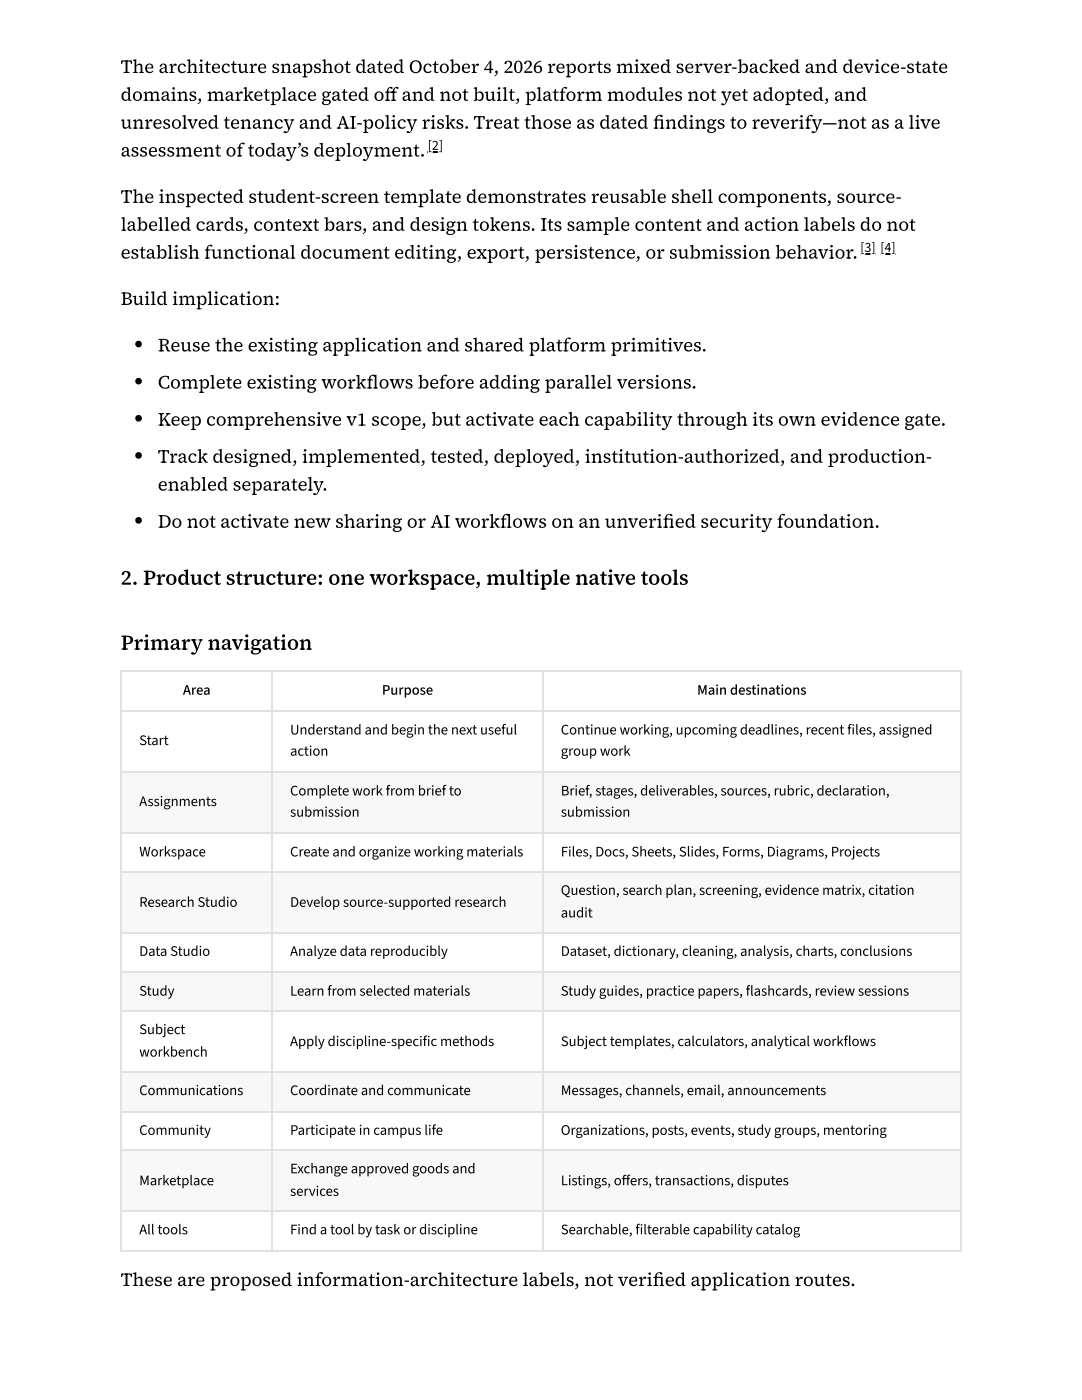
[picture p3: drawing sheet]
<svg xmlns="http://www.w3.org/2000/svg" width="216mm" height="279mm" viewBox="0 0 216 279" stroke-linecap="round" stroke-linejoin="round" font-family="sans-serif">
<defs><g id="words">
<g font-size="4.2">
<text x="24.1" y="116.7">2. Product structure: one workspace, multiple native tools</text>
<text x="24.1" y="129.6">Primary navigation</text>
</g>
<g font-size="3.7">
<text x="24.1" y="14.6">The architecture snapshot dated October 4, 2026 reports mixed server-backed and device-state</text>
<text x="24.1" y="20.1">domains, marketplace gated off and not built, platform modules not yet adopted, and</text>
<text x="24.1" y="25.7">unresolved tenancy and AI-policy risks. Treat those as dated fi ndings to reverify—not as a live</text>
<text x="24.1" y="31.2">assessment oftoday’s deployment.</text>
<text x="24.1" y="40.5">The inspected student-screen template demonstrates reusable shell components, source-</text>
<text x="24.1" y="46">labelled cards, context bars, and design tokens. Its sample content and action labels do not</text>
<text x="24.1" y="51.6">establish functional document editing, export, persistence, or submission behavior.</text>
<text x="24.1" y="60.9">Build implication:</text>
<text x="31.5" y="70.1">Reuse the existing application and shared platform primitives.</text>
<text x="31.5" y="77.5">Complete existing workfl ows before adding parallel versions.</text>
<text x="31.5" y="84.9">Keep comprehensive v1 scope, but activate each capability through its own evidence gate.</text>
<text x="31.5" y="92.3">Track designed, implemented, tested, deployed, institution-authorized, and production-</text>
<text x="31.5" y="97.9">enabled separately.</text>
<text x="31.5" y="105.3">Do not activate new sharing or AI workfl ows on an unverifi ed security foundation.</text>
<text x="24.1" y="256.6">These are proposed information-architecture labels, not verifi ed application routes.</text>
</g>
<g font-size="2.9">
<text x="36.5" y="138.6">Area</text>
<text x="76.2" y="138.6">Purpose</text>
<text x="139.1" y="138.6">Main destinations</text>
<text x="27.8" y="148.7">Start</text>
<text x="57.9" y="146.6">Understand and begin the next useful</text>
<text x="111.9" y="146.6">Continue working, upcoming deadlines, recent files, assigned</text>
<text x="57.9" y="150.8">action</text>
<text x="111.9" y="150.8">group work</text>
<text x="27.8" y="160.9">Assignments</text>
<text x="57.9" y="158.8">Complete work from brief to</text>
<text x="111.9" y="158.8">Brief, stages, deliverables, sources, rubric, declaration,</text>
<text x="57.9" y="163">submission</text>
<text x="111.9" y="163">submission</text>
<text x="27.8" y="170.9">Workspace</text>
<text x="57.9" y="170.9">Create and organize working materials</text>
<text x="111.9" y="170.9">Files, Docs, Sheets, Slides, Forms, Diagrams, Projects</text>
<text x="111.9" y="178.6">Question, search plan, screening, evidence matrix, citation</text>
<text x="27.8" y="181">Research Studio</text>
<text x="57.9" y="181">Develop source-supported research</text>
<text x="111.9" y="183.1">audit</text>
<text x="27.8" y="190.8">Data Studio</text>
<text x="57.9" y="190.8">Analyze data reproducibly</text>
<text x="111.9" y="190.8">Dataset, dictionary, cleaning, analysis, charts, conclusions</text>
<text x="27.8" y="198.7">Study</text>
<text x="57.9" y="198.7">Learn from selected materials</text>
<text x="111.9" y="198.7">Study guides, practice papers, flashcards, review sessions</text>
<text x="27.8" y="206.4">Subject</text>
<text x="57.9" y="208.8">Apply discipline-specific methods</text>
<text x="111.9" y="208.8">Subject templates, calculators, analytical workflows</text>
<text x="27.8" y="210.9">workbench</text>
<text x="27.8" y="218.5">Communications</text>
<text x="57.9" y="218.5">Coordinate and communicate</text>
<text x="111.9" y="218.5">Messages, channels, email, announcements</text>
<text x="27.8" y="226.5">Community</text>
<text x="57.9" y="226.5">Participate in campus life</text>
<text x="111.9" y="226.5">Organizations, posts, events, study groups, mentoring</text>
<text x="27.8" y="236.5">Marketplace</text>
<text x="57.9" y="234.2">Exchange approved goods and</text>
<text x="57.9" y="238.7">services</text>
<text x="111.9" y="236.5">Listings, off ers, transactions, disputes</text>
<text x="27.8" y="246.3">All tools</text>
<text x="57.9" y="246.3">Find a tool by task or discipline</text>
<text x="111.9" y="246.3">Searchable, filterable capability catalog</text>
</g>
<g font-size="2.8">
<text x="85.3" y="29.9">[2]</text>
<text x="171.6" y="50.3">[3] [4]</text>
</g>
</g></defs>
<g fill="#f6f8fa">
<path d="M24.3 154h29.9v12.2h-29.9z"/>
<path d="M54.2 154h54v12.2h-54z"/>
<path d="M108.2 154h83.6v12.2h-83.6z"/>
</g>
<g fill="#fff">
<path d="M24.3 166.2h29.9v7.9h-29.9z"/>
<path d="M54.2 166.2h54v7.9h-54z"/>
<path d="M108.2 166.2h83.6v7.9h-83.6z"/>
</g>
<g fill="#f6f8fa">
<path d="M24.3 174.1h29.9v12.2h-29.9z"/>
<path d="M54.2 174.1h54v12.2h-54z"/>
<path d="M108.2 174.1h83.6v12.2h-83.6z"/>
</g>
<g fill="#fff">
<path d="M24.3 186.3h29.9v7.6h-29.9z"/>
<path d="M54.2 186.3h54v7.6h-54z"/>
<path d="M108.2 186.3h83.6v7.6h-83.6z"/>
</g>
<g fill="#f6f8fa">
<path d="M24.3 193.9h29.9v8h-29.9z"/>
<path d="M54.2 193.9h54v8h-54z"/>
<path d="M108.2 193.9h83.6v8h-83.6z"/>
</g>
<g fill="#fff">
<path d="M24.3 201.9h29.9v12.1h-29.9z"/>
<path d="M54.2 201.9h54v12.1h-54z"/>
<path d="M108.2 201.9h83.6v12.1h-83.6z"/>
</g>
<g fill="#f6f8fa">
<path d="M24.3 214h29.9v7.7h-29.9z"/>
<path d="M54.2 214h54v7.7h-54z"/>
<path d="M108.2 214h83.6v7.7h-83.6z"/>
</g>
<g fill="#fff">
<path d="M24.3 221.7h29.9v8h-29.9z"/>
<path d="M54.2 221.7h54v8h-54z"/>
<path d="M108.2 221.7h83.6v8h-83.6z"/>
</g>
<g fill="#f6f8fa">
<path d="M24.3 229.7h29.9v12.1h-29.9z"/>
<path d="M54.2 229.7h54v12.1h-54z"/>
<path d="M108.2 229.7h83.6v12.1h-83.6z"/>
</g>
<g fill="#fff">
<path d="M24.3 241.8h29.9v7.7h-29.9z"/>
<path d="M54.2 241.8h54v7.7h-54z"/>
<path d="M108.2 241.8h83.6v7.7h-83.6z"/>
</g>
<g fill="none" stroke="#dfe2e5" stroke-width=".26">
<path d="M24.1 134h167.7M24.2 133.9v115.9M54.4 133.9v115.9M108.3 133.9v115.9M191.7 133.9v115.9M24.1 141.9h167.7M24.1 154.1h167.7M24.1 166.3h167.7M24.1 174h167.7M24.1 186.1h167.7M24.1 194.1h167.7M24.1 201.7h167.7"/>
<path d="M24.1 213.9h167.7M24.1 221.9h167.7M24.1 229.5h167.7M24.1 241.7h167.7M24.1 249.6h167.7"/>
</g>
<g fill="#000">
<circle cx="27.6" cy="76.1" r=".66"/>
<circle cx="27.6" cy="68.7" r=".66"/>
<circle cx="27.6" cy="83.5" r=".66"/>
<circle cx="27.6" cy="90.9" r=".66"/>
<circle cx="27.6" cy="103.8" r=".66"/>
</g>
<path d="M85.3 30.3h3.1M171.6 50.7h3.1M175.6 50.7h3.1" fill="none" stroke="#000" stroke-width=".26"/>
<use href="#words"/>
</svg>
